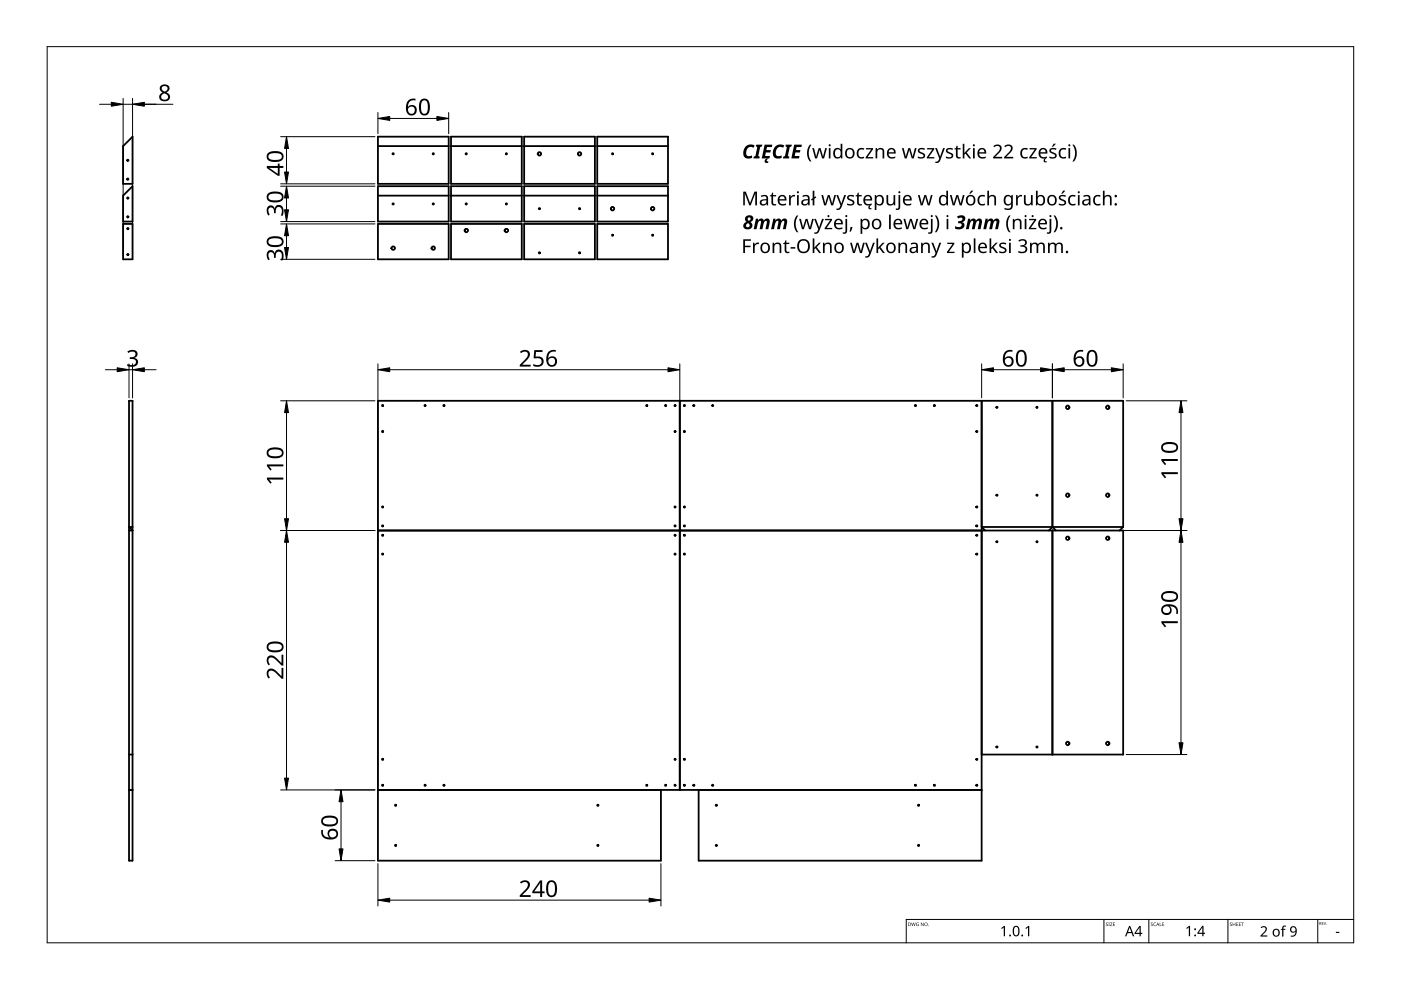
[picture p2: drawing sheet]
<svg xmlns="http://www.w3.org/2000/svg" width="297mm" height="210mm" viewBox="0 0 297 210" stroke-linecap="round" stroke-linejoin="round" font-family="sans-serif">
<g fill="none" stroke="#000" stroke-width=".38">
<path d="M27 37.9h.2v.2h-.2zM27 33.9h.2l-.1 .2zM28.1 39.5v7.5h-2v-5.5zM28.1 29v10h-2v-8zM80.1 39.5h15v7.5h-15zM80.1 29h15v10h-15zM83.3 32.5h.2v.2h-.2zM91.8 32.5h.2v.2h-.2zM95.1 31h-15M95.6 29h15v10h-15zM95.6 39.5h15v7.5h-15zM98.8 32.5h.2v.2h-.2z"/>
<path d="M107.3 32.5h.2v.2h-.2zM110.6 31h-15M111.1 39.5h15v7.5h-15zM111.1 29h15v10h-15zM126.1 31h-15M126.6 39.5h15v7.5h-15zM126.6 29h15v10h-15zM129.8 32.5h.2v.2h-.2zM138.3 32.5h.2v.2h-.2zM141.6 31h-15M26.1 47.5h2v7.5h-2zM27 45.9h.2v.2h-.2z"/>
<path d="M27 41.9h.2l-.1 .2zM27 48.4h.2v.2h-.2zM27 53.9h.2v.2h-.2zM80.1 47.5h15v7.5h-15zM83.3 43.1h.2v.2h-.2zM91.8 43.1h.2v.2h-.2zM95.1 41.5h-15M95.6 47.5h15v7.5h-15zM98.8 43.1h.2v.2h-.2zM107.3 43.1h.2v.2h-.2zM110.6 41.5h-15M111.1 47.5h15v7.5h-15z"/>
<path d="M114.3 53.5h.2v.2h-.2zM114.3 44.1h.2v.2h-.2zM122.8 53.5h.2v.2h-.2zM122.8 44.1h.2v.2h-.2zM126.1 41.5h-15M126.6 47.5h15v7.5h-15zM129.8 49.8h.2v.1l-.2 .1zM138.3 49.8h.2v.1h-.2zM141.6 41.5h-15M27.4 85h.7v97.5h-.7zM81 85.9h.2v.2h-.2zM81 91.4h.2v.2h-.2z"/>
<path d="M90 85.9h.2v.2h-.2zM94 85.9h.2v.2h-.2zM137 85.9h.2v.2h-.2zM141 85.9h.2v.2h-.2zM143 85.9h.2v.2h-.2zM143 91.4h.2v.2h-.2zM144.1 85v82.5M145 91.4h.2v.2h-.2zM145 85.9h.2v.2h-.2zM147 85.9h.2v.2h-.2zM151 85.9h.2v.2h-.2zM194 85.9h.2v.2h-.2z"/>
<path d="M198 85.9h.2v.2h-.2zM207 85.9h.2v.2h-.2zM207 91.4h.2v.2h-.2zM208.1 85v97.5h-60v-15M211.3 86.3h.2v.1h-.2zM219.8 86.3h.2v.1h-.2zM223.1 85v26.7M28.1 111.7h-.7l.7 .8h-.7M80.1 112.5h158v47.5h-30M81 113.4h.2v.2h-.2zM81 117.4h.2v.2h-.2zM81 107.4h.2v.2h-.2z"/>
<path d="M81 111.4h.2l-.1 .2zM143 113.4h.2v.2h-.1zM143 117.4h.2v.2h-.2zM143 107.4h.2v.2h-.2zM143 111.4h.2l-.1 .2zM145 111.4h.2l-.1 .2zM145 107.4h.2v.2h-.2zM145 117.4h.2v.2h-.2zM145 113.4h.2v.2h-.2zM207 107.4h.2v.2h-.2zM207 111.4h.2l-.1 .2zM207 113.4h.2v.2h-.2z"/>
<path d="M207 117.4h.2v.2h-.2zM211.3 114.8h.2v.1h-.2zM211.3 104.9h.2v.2h-.2zM219.8 114.8h.2v.1h-.2zM219.8 104.9h.2v.2h-.2zM223.1 112.5v47.5M223.1 111.7l.8 .8M223.1 111.7l-.7 .8M238.1 111.7l-.7 .8M238.1 111.7v-26.7h-158v97.5h60v-15M238.1 111.7h-30l.8 .8M27.4 160h.7"/>
<path d="M211.3 158.3h.2v.2h-.2zM219.8 158.3h.2l-.1 .2zM28.1 167.5h-.7M80.1 167.5h128M81 166.4h.2v.2h-.2zM81 160.9h.2v.2h-.2zM83.8 170.6h.2v.2h-.2zM83.8 179.1h.2v.2h-.2zM90 166.4h.2v.2h-.1zM94 166.4h.2v.2h-.2zM126.7 170.6h.1v.2h-.1zM126.7 179.1h.1v.2h-.1z"/>
<path d="M137 166.4h.2v.2h-.2zM141 166.4h.2v.2h-.2zM143 166.4h.2v.2h-.1zM143 160.9h.2v.2h-.1zM145 160.9h.2v.2h-.2zM145 166.4h.2v.2h-.2zM147 166.4h.2v.2h-.2zM151 166.4h.2v.2h-.1zM151.8 179.1h.2v.2h-.2zM151.8 170.6h.2v.2h-.2zM194 166.4h.2v.2h-.2zM194.7 179.1h.1v.2h-.1z"/>
<path d="M194.7 170.6h.1v.2h-.1zM198 166.4h.2v.2h-.2zM207 166.4h.2v.2h-.2zM207 160.9h.2v.2h-.2z"/>
<circle cx="114.4" cy="32.6" r=".36"/>
<circle cx="122.9" cy="32.6" r=".36"/>
<circle cx="83.3" cy="52.6" r=".37"/>
<circle cx="91.9" cy="52.6" r=".37"/>
<circle cx="98.9" cy="48.9" r=".36"/>
<circle cx="107.3" cy="48.9" r=".37"/>
<circle cx="129.9" cy="44.2" r=".37"/>
<circle cx="138.4" cy="44.2" r=".37"/>
<circle cx="226.4" cy="86.4" r=".37"/>
<circle cx="234.8" cy="86.4" r=".35"/>
<circle cx="226.4" cy="105" r=".37"/>
<circle cx="226.4" cy="114.1" r=".36"/>
<circle cx="234.8" cy="105" r=".35"/>
<circle cx="234.9" cy="114.1" r=".35"/>
<circle cx="226.4" cy="157.6" r=".36"/>
<circle cx="234.9" cy="157.6" r=".35"/>
</g>
<path d="M10 9.9h277v190h-277z" fill="none" stroke="#000" stroke-width=".21"/>
<path d="M234 194.9v5M243.6 194.9v5M260.3 194.9v5M279.4 194.9v5M287 194.9h-94.9v5" fill="none" stroke="#000" stroke-width=".21"/>
<g fill="#000">
<path d="M193.2 195.6l.2 .6 .2-.6 .3 .6 .2-.6-.2 .7-.2-.6-.3 .6zM194.3 195.7l.5-.1-.4 .1-.1 .3 .3 .3h.1v-.3h-.1h.2v.3l-.5-.1zM195.2 195.6l.5 .6 .1-.6v.7l-.5-.6-.1 .6zM212.3 196.8l.6-.5h.2v2.2h-.3v-1.9l-.4 .4zM217.4 196.8l.6-.5h.2v2.2h-.2v-1.9l-.5 .4zM234.5 195.7l.4-.1-.3 .1 .2 .3a.23 .23 0 0 1 0 .3 .23 .23 0 0 1-.3-.1 .18 .18 0 0 0 .2 .1 .18 .18 0 0 0 0-.3l-.2-.1zM235 195.6h.3v.7h-.3zM235.4 195.6h.4l-.3 .7h.4h-.6l.4-.6zM236 195.6h.4l-.3 .1v.2h.3l-.3 .1v.3h.3h-.4zM244 195.7l.4-.1-.3 .1 .2 .3a.23 .23 0 0 1 0 .3 .23 .23 0 0 1-.3-.1 .18 .18 0 0 0 .2 .1 .18 .18 0 0 0 .1-.3l-.3-.1zM244.6 195.7l.5-.1-.2 .1a.3 .3 0 0 0-.2 .4 .3 .3 0 0 0 .4 .1l-.5 .1zM245.9 195.6l.1 .7h.3h-.4z"/>
<path d="M246.4 195.6h.4l-.3 .1v.2h.3l-.3 .1v.3h.3h-.4zM251.5 196.8l.6-.5h.2v2.2h-.2v-1.9l-.5 .4zM260.8 195.7l.4-.1-.3 .1 .2 .3a.23 .23 0 0 1 0 .3 .23 .23 0 0 1-.4-.1 .18 .18 0 0 0 .3 .1 .18 .18 0 0 0 0-.3l-.2-.1zM261.4 195.6v.3h.4l.1-.3v.7l-.1-.3h-.4v.3zM262.1 195.6h.4l-.3 .1v.2h.3l-.3 .1v.3h.3h-.4zM262.7 195.6h.4l-.3 .1v.2h.3l-.3 .1v.3h.3h-.4zM263.2 195.6h.5l-.2 .1v.6l-.1-.6zM267.3 196.6a.76 .76 0 0 1 1.2 0 .76 .76 0 0 1-.3 1.2l-.6 .5h1.1v.3h-1.4v-.2l.7-.8a.52 .52 0 0 0 .3-.9 .52 .52 0 0 0-.9 .1zM272 196.4l.7-.1-.1 .2h-.3l-.2 .2v.2h.4v.2h-.4v1.5h-.3v-1.5h-.2l.2-.2zM280.3 195.5h.3l-.3 .1v.2h.3h-.3v.2l.3 .1h-.3zM280.6 195.5l.3 .5 .3-.5-.3 .6zM283.2 197.6h.8v.2h-.8z"/>
<path d="M192.5 195.6l.6 .2-.1 .5h-.5zM192.6 195.7v.6l.3-.1 .1-.4z"/>
<path d="M195.9 196a.4 .4 0 0 1 .8 0 .4 .4 0 0 1-.8 0zM196.1 196a.27 .27 0 0 0 .5 0 .27 .27 0 0 0-.5 0z"/>
<path d="M215 196.4a.79 .79 0 0 1 .9 .1 .79 .79 0 0 1 .3 .9 .8 .8 0 0 1-.8 1.1 .8 .8 0 0 1-.7-1.1zM215.2 196.6l-.2 .8a.53 .53 0 0 0 .1 .7 .53 .53 0 0 0 .7 0l.1-.5a.84 .84 0 0 0-.5-1.1z"/>
<path d="M239.4 196.3h.2l.9 2.2h-.3l-.3-.7h-.8l-.3 .7h-.3zM239.5 196.6l-.3 1h.7z"/>
<path d="M241.6 196.3h.3v1.5h.3v.2h-.3v.5h-.3v-.5h-1.1v-.2zM241.6 196.6l-.8 1.2h.8z"/>
<path d="M245.4 195.6l.4 .7-.2-.2h-.3l-.2 .2zM245.5 195.7l-.2 .3h.3z"/>
<path d="M254.9 196.3h.3v1.5h.3v.2h-.3v.5h-.3v-.5h-1v-.2zM254.9 196.6l-.8 1.2h.8z"/>
<path d="M270 197.1a.82 .82 0 0 1 1.3 .1 .82 .82 0 0 1-.3 1.2 .82 .82 0 0 1-1.2-.4zM270.3 197.2a.58 .58 0 0 0-.2 .9 .58 .58 0 0 0 .9 0l.1-.2a.53 .53 0 0 0-.2-.6 .53 .53 0 0 0-.6-.1z"/>
<path d="M273.7 196.6a.77 .77 0 0 1 .9-.1 .77 .77 0 0 1 .3 .8 1.03 1.03 0 0 1-1.2 1.3v-.3l.5 .1 .3-.2 .2-.7a.68 .68 0 0 1-1 .1 .68 .68 0 0 1 0-1zM273.7 197.1a.5 .5 0 0 0 1 0 .5 .5 0 0 0-1 0z"/>
<path d="M279.7 195.5h.2a.17 .17 0 0 1 .2 .1 .17 .17 0 0 1-.1 .2l.2 .3-.4-.2-.1 .2zM279.8 195.6v.2h.2v-.2z"/>
<circle cx="196.9" cy="196.3" r=".07"/>
<circle cx="214.2" cy="198.3" r=".2"/>
<circle cx="216.7" cy="198.3" r=".2"/>
<circle cx="253.4" cy="198.3" r=".2"/>
<circle cx="253.4" cy="197" r=".2"/>
<circle cx="281.3" cy="196.1" r=".06"/>
</g>
<g fill="none" stroke="#000" stroke-width=".21">
<path d="M23.6 22.1h-2.5M26.1 20.9v33.5M26.1 22.1h10.6M28.1 20.9v33.5M59.5 39.5h20M59.5 29h20M59.5 39h20M60.7 31.5v5M80.1 23.9v4.5M82.6 25.1h10M95.1 23.9v4.5M59.5 47h20"/>
<path d="M60.7 50v2.5M60.7 42v2.5M79.5 55h-20M79.5 47.5h-20M22.4 78.4h2.5M27.4 78.4h.7M27.4 77.1v7.3M28.1 77.1v7.3M33.1 78.4h-2.5M80.1 77.1v89.8M141.6 78.4h-59M144.1 77.1v89.8"/>
<path d="M208.1 77.1v7.3M210.6 78.4h10M223.1 77.1v7.3M235.6 78.4h-10M238.1 77.1v7.3M59.5 85h20M60.7 87.5v22.5M250.4 87.5v22.5M251.6 85h-12.8M59.5 112.5h20M60.7 115v50M250.4 115v42.5"/>
<path d="M251.6 112.5h-13.6M251.6 160h-12.8M59.5 167.5h20M72.3 170v10M79.5 182.5h-8.4M80.1 183.1v9M137.6 190.8h-55M140.1 183.1v9"/>
</g>
<g fill="#000" stroke="#000" stroke-width=".21">
<path d="M23.6 21.7l2.5 .4-2.5 .4zM28.1 22.1l2.5-.4v.8zM60.7 29l.5 2.5h-.9zM60.3 36.5h.9l-.5 2.5zM80.1 25.1l2.5-.4v.8zM92.6 24.7l2.5 .4-2.5 .4zM60.7 39.5l.5 2.5h-.9zM60.7 47.5l.5 2.5h-.9zM60.3 44.5h.9l-.5 2.5zM60.3 52.5h.9l-.5 2.5zM24.9 78l2.5 .4-2.5 .4zM28.1 78.4l2.5-.4v.8z"/>
<path d="M80.1 78.4l2.5-.4v.8zM141.6 78l2.5 .4-2.5 .4zM208.1 78.4l2.5-.4v.8zM220.6 78l2.5 .4-2.5 .4zM223.1 78.4l2.5-.4v.8zM235.6 78l2.5 .4-2.5 .4zM60.7 85l.5 2.5h-.9zM250.4 85l.4 2.5h-.8zM60.7 112.5l.5 2.5h-.9zM60.3 110h.9l-.5 2.5zM250.4 112.5l.4 2.5h-.8zM250 110h.8l-.4 2.5z"/>
<path d="M250 157.5h.8l-.4 2.5zM60.3 165h.9l-.5 2.5zM72.3 167.5l.4 2.5h-.8zM71.9 180h.8l-.4 2.5zM80.1 190.8l2.5-.4v.9zM137.6 190.4l2.5 .4-2.5 .5z"/>
</g>
<g fill="#000">
<path d="M158.2 31a1.59 1.59 0 0 1 1.8-.2l-.2 .5a1.05 1.05 0 0 0-1.5 .4 1.05 1.05 0 0 0 .3 1.4l.8-.1v.5a1.25 1.25 0 0 1-1.5-.2 1.25 1.25 0 0 1-.2-1.5zM160.3 30.7h1.3l-.1 .3-.3 .2-.4 1.9 .3 .1-.1 .4h-1.3l.1-.4 .4-.1 .4-1.9-.3-.2zM162.3 33.8l.2-.2h.4l-.3 .5 .3 .1v.3l-.4 .1a.42 .42 0 0 1-.4-.3 .42 .42 0 0 1 .2-.5zM162.1 30.7h1.6l-.1 .5h-1l-.1 .6h.9l-.1 .5h-.9l-.2 .8h1l-.1 .5h-1.6zM164.5 31a1.59 1.59 0 0 1 1.8-.2l-.3 .5a1.05 1.05 0 0 0-1.4 .4 1.05 1.05 0 0 0 .3 1.4l.8-.1v.5a1.25 1.25 0 0 1-1.6-.2 1.25 1.25 0 0 1-.1-1.5zM166.6 30.7h1.3l-.1 .3-.4 .2-.4 1.9 .4 .1-.1 .4h-1.3l.1-.4 .3-.1 .4-1.9-.3-.2zM168.4 30.7h1.6l-.1 .5h-1l-.1 .6h.9l-.1 .5h-.9l-.2 .8h1l-.1 .5h-1.6zM171.7 30.7h.3a3 3 0 0 0 0 3.5 .82 .82 0 0 1-.7-.8l-.2-.9a2.75 2.75 0 0 1 .6-1.8zM172.2 31.4h.4l.4 1.8 .6-1.8h.4l.5 1.8 .5-1.8h.3l-.6 2.2h-.4l-.5-1.8-.6 1.8h-.4zM182 31.6l.5-.2 .7 .1-.1 .3-.1-.1a.8 .8 0 0 0-1 .9 .8 .8 0 0 0 1.2 .6v.3a1.12 1.12 0 0 1-1.4-.3 1.12 1.12 0 0 1 0-1.4zM183.6 31.4h1.5v.3l-1.2 1.6h1.2v.3h-1.6v-.2l1.2-1.7h-1.1zM185.6 31.4h.3l.1 .3a.83 .83 0 0 1 .9-.3 .83 .83 0 0 1 .6 .8v1.4h-.4v-1.4a.59 .59 0 0 0-.7-.5 .59 .59 0 0 0-.4 .8v1.1h-.4z"/>
<path d="M191.2 31.4h.4l.4 1.8 .6-1.8h.4l.5 1.8 .5-1.8h.3l-.6 2.2h-.4l-.5-1.8-.6 1.8h-.4zM194.7 31.6a1.29 1.29 0 0 1 1.4-.1l-.1 .3-.5-.1a.35 .35 0 0 0-.5 .1 .35 .35 0 0 0 .3 .5h.2a.66 .66 0 0 1 .6 .8 .66 .66 0 0 1-.8 .5l-.7-.1v-.3l.7 .1 .5-.1-.1-.4-.6-.3a.58 .58 0 0 1-.4-.9zM196.6 31.4h1.5v.3l-1.2 1.6h1.2v.3h-1.6v-.2l1.2-1.7h-1.1zM198.3 31.4h.3l.7 1.8 .7-1.8h.3l-.9 2.5a.83 .83 0 0 1-1.1 .6v-.2l.5-.1 .3-.6zM200.7 31.6a1.29 1.29 0 0 1 1.4-.1l-.2 .3-.4-.1a.35 .35 0 0 0-.6 .1 .35 .35 0 0 0 .4 .5h.2a.66 .66 0 0 1 .6 .8 .66 .66 0 0 1-.9 .5l-.6-.1v-.3l.6 .1 .5-.1v-.4l-.6-.3a.58 .58 0 0 1-.4-.9zM202.8 30.9h.2v.5h.7v.3h-.7v1.2l.2 .4h.5v.3a.67 .67 0 0 1-1-.6v-1.3h-.3v-.2l.3-.1zM204.1 30.5h.4v2l.9-1.1h.4l-.8 .9 .9 1.3h-.4l-.8-1-.2 .2v.8h-.4zM210.6 31a.97 .97 0 0 1 1.1-.4 .97 .97 0 0 1 .7 1l-.3 .5-1.1 1.2h1.5v.3h-1.9v-.3l1.1-1.2a.67 .67 0 0 0 .1-1.1 .67 .67 0 0 0-1 .2zM212.9 31a.97 .97 0 0 1 1.1-.4 .97 .97 0 0 1 .7 1l-.3 .5-1.1 1.2h1.5v.3h-1.9v-.3l1.1-1.2a.67 .67 0 0 0 .2-1.1 .67 .67 0 0 0-1.1 .2zM216.6 31.7l.5-.3 .8 .1-.1 .3-.1-.1a.79 .79 0 0 0-1 .9 .79 .79 0 0 0 1.2 .6v.3l-.6 .1a1.17 1.17 0 0 1-1-.7 1.17 1.17 0 0 1 .3-1.2zM218.3 31.4h1.5v.3l-1.2 1.6h1.2v.3h-1.6v-.2l1.2-1.7h-1.1zM221.4 33.7l.4-.2a.34 .34 0 0 0-.3 .3 .34 .34 0 0 0 .2 .4h.2v.2h-.4a.42 .42 0 0 1-.1-.7z"/>
<path d="M223.4 30.5h.4l-.6 .6h-.2zM222.6 31.6a1.29 1.29 0 0 1 1.4-.1l-.1 .3-.5-.1a.35 .35 0 0 0-.6 .1 .35 .35 0 0 0 .4 .5h.2a.66 .66 0 0 1 .6 .8 .66 .66 0 0 1-.8 .5l-.7-.1v-.3l.7 .1 .5-.1-.1-.4-.6-.3a.58 .58 0 0 1-.4-.9zM224.7 31.7l.5-.3 .9 .1-.2 .3-.1-.1a.8 .8 0 0 0-1 .9 .8 .8 0 0 0 1.2 .6v.3l-.5 .1a1.17 1.17 0 0 1-1-.7 1.17 1.17 0 0 1 .2-1.2zM227.4 30.7a.83 .83 0 0 1 .7 .8l.2 1a2.67 2.67 0 0 1-.6 1.7h-.3a3 3 0 0 0 0-3.5zM56.8 43.8a.85 .85 0 0 1 .9-.2 .85 .85 0 0 1 .6 .7 .93 .93 0 0 1 1-.9 .93 .93 0 0 1 .8 1.1l-.2 1.2h-.4a1.24 1.24 0 0 0-.3-1.8 .71 .71 0 0 0-.7 1v.3h-.4a.81 .81 0 0 0-.1-.9 .81 .81 0 0 0-.8-.3 1.02 1.02 0 0 0 0 1.5l-.3 .2a1.65 1.65 0 0 1-.1-1.9zM56.8 53.3a.85 .85 0 0 1 .9-.3 .85 .85 0 0 1 .6 .7 .93 .93 0 0 1 1-.8 .93 .93 0 0 1 .8 1l-.2 1.3h-.4a1.24 1.24 0 0 0-.3-1.8 .71 .71 0 0 0-.7 .9v.4h-.4a.81 .81 0 0 0-.1-.9 .81 .81 0 0 0-.8-.3 1.02 1.02 0 0 0 0 1.5l-.3 .2a1.65 1.65 0 0 1-.1-1.9zM157.6 50.7h1.6v.4h-1.3v1h1.2v.3h-1.2v1.2h-.3zM157.6 40.6h.5l.9 2.4 1-2.4h.5v2.9h-.4l.1-2.5-1 2.5h-.3l-1-2.5v2.5h-.3zM159.7 51.5h.2l.1 .4 .4-.4 .5-.1v.4h-.5l-.3 .3-.1 1.5h-.3zM160.3 46.4h.4v.4a.66 .66 0 0 1 .6-.5 .66 .66 0 0 1 .6 .5 .67 .67 0 0 1 1-.4 .67 .67 0 0 1 .3 .9l-.3 1.3h-.6l.3-1.3a.32 .32 0 0 0-.2-.5 .32 .32 0 0 0-.4 .4l-.4 1.4h-.6l.3-1.3a.32 .32 0 0 0-.2-.5 .32 .32 0 0 0-.3 .4l-.4 1.4h-.6zM163.7 40.9h.2v.5h.6v.2h-.6v1.3l.2 .4 .5-.1v.3a.67 .67 0 0 1-1-.6v-1.3h-.4v-.1l.4-.2zM164 46.4h.4v.4a.66 .66 0 0 1 .6-.5 .66 .66 0 0 1 .6 .5 .67 .67 0 0 1 1-.4 .67 .67 0 0 1 .3 .9l-.3 1.3h-.6l.3-1.3a.32 .32 0 0 0-.2-.5 .32 .32 0 0 0-.4 .4l-.4 1.4h-.6l.3-1.3a.32 .32 0 0 0-.2-.5 .32 .32 0 0 0-.4 .4l-.3 1.4h-.6z"/>
<path d="M163.8 51.5h.3v.3a.83 .83 0 0 1 1-.3 .83 .83 0 0 1 .6 .7v1.4h-.4v-1.3a.59 .59 0 0 0-.7-.6 .59 .59 0 0 0-.4 .8v1.1h-.4zM166.5 51h.2v.5h.7v.2h-.7v1.3l.2 .4h.5v.2a.67 .67 0 0 1-1-.6v-1.3h-.4v-.1l.4-.2zM167.6 52.4h1v.3h-1zM167.3 41.4h.3l.1 .4 .3-.4 .6-.1-.1 .4h-.4l-.4 .3v1.5h-.4zM168.9 45.7h.4a3 3 0 0 0 0 3.5 .82 .82 0 0 1-.8-.7l-.2-1a2.75 2.75 0 0 1 .6-1.8zM169.4 46.4h.4l.5 1.8 .5-1.8h.4l.5 1.8 .5-1.8h.4l-.7 2.2h-.4l-.5-1.8-.6 1.8h-.4zM172.6 46.4h.4l.6 1.9 .7-1.9h.4l-1 2.5a.84 .84 0 0 1-1.1 .6v-.2l.6-.1 .3-.6zM172.3 50.5h.4l-.1 2 1-1h.4l-.8 .9 .9 1.2h-.4l-.8-1-.2 .2v.8h-.4zM172.3 40.4h.4v1.4l.2-.2 .2 .3-.4 .2v1.4h-.4v-1.1l-.2 .1-.2-.2 .4-.3zM174.5 51.5h.3v.3a.83 .83 0 0 1 .9-.3 .83 .83 0 0 1 .6 .7v1.4h-.3v-1.3a.59 .59 0 0 0-.7-.6 .59 .59 0 0 0-.5 .8v1.1h-.3zM174.1 41.4h.4l.5 1.8 .5-1.8h.4l.5 1.8 .5-1.8h.4l-.6 2.1h-.5l-.5-1.8-.6 1.8h-.4zM174.9 46.4h1.5v.3l-1.1 1.6h1.1v.3h-1.6v-.2l1.2-1.7h-1.1z"/>
<path d="M177.3 41.4h.4l.7 1.8 .6-1.8h.4l-1 2.4a.83 .83 0 0 1-1 .7v-.3l.5-.1 .3-.5zM179.3 46.4h.3v2.5a.62 .62 0 0 1-.9 .6v-.3l.4 .1 .1-.3zM180.3 48.1l.4 .1-.3 .9h-.3zM179.7 41.6a1.29 1.29 0 0 1 1.4-.1l-.1 .2-.5-.1a.35 .35 0 0 0-.5 .2 .35 .35 0 0 0 .3 .4l.7 .4 .2 .3a1 1 0 0 1-1.6 .5v-.3l.7 .2 .5-.2-.1-.3-.6-.3a.58 .58 0 0 1-.4-.9zM180.2 51.5h.4l.5 1.8 .5-1.8h.4l.5 1.8 .5-1.8h.4l-.7 2.1h-.4l-.5-1.8-.6 1.8h-.4zM181.9 40.9h.2v.5h.6v.2h-.6v1.3l.2 .4 .4-.1v.3a.67 .67 0 0 1-1-.6v-1.3h-.3v-.1l.3-.2zM183.4 51.5h.4l.6 1.8 .7-1.8h.4l-1 2.5a.83 .83 0 0 1-1.1 .6v-.3l.6-.1 .3-.5zM184.3 43.6l.4-.1-.3 .5 .4 .1v.2l-.5 .1a.42 .42 0 0 1 0-.8zM185.8 50.5h.4v2l.9-1h.5l-.9 .9 .9 1.2h-.4l-.8-1-.2 .2v.8h-.4zM188 41.4h.3v1.4a.59 .59 0 0 0 .7 .5 .59 .59 0 0 0 .4-.8v-1.1h.4v2.1h-.3v-.2a.84 .84 0 0 1-1 .2 .84 .84 0 0 1-.5-.7zM190.5 41.4h.4v2.5a.62 .62 0 0 1-1 .6v-.3h.4l.2-.2zM190.5 51.5h.3v.3a.83 .83 0 0 1 .9-.3 .83 .83 0 0 1 .6 .7v1.4h-.3v-1.3a.59 .59 0 0 0-.7-.6 .59 .59 0 0 0-.5 .8v1.1h-.3z"/>
<path d="M191.6 46.4h.3l.5 1.8 .5-1.8h.4l.5 1.8 .5-1.8h.4l-.6 2.2h-.5l-.5-1.8-.5 1.8h-.4zM194.6 41.4h.4l.4 1.8 .6-1.8h.4l.5 1.8 .5-1.8h.3l-.6 2.1h-.4l-.5-1.8-.6 1.8h-.4zM195.3 51.5h.3v.3a.83 .83 0 0 1 1-.3 .83 .83 0 0 1 .5 .7v1.4h-.3v-1.3a.59 .59 0 0 0-.7-.6 .59 .59 0 0 0-.4 .8v1.1h-.4zM197.4 46.4h.3v2.5a.57 .57 0 0 1-.6 .7l-.3-.1v-.3l.4 .1 .2-.3zM197.5 51.5h.4l.6 1.8 .7-1.8h.4l-1 2.5a.84 .84 0 0 1-1.1 .6v-.3l.5-.1 .4-.5zM198.2 45.7a.83 .83 0 0 1 .8 .8l.1 1a2.67 2.67 0 0 1-.6 1.7h-.3a3 3 0 0 0 0-3.5zM200.8 51.5h1.5v.2l-1.1 1.7h1.2v.2h-1.6v-.2l1.1-1.7h-1.1zM201.4 41.4h.4l.4 1.8 .6-1.8h.4l.5 1.8 .4-1.8h.4l-.6 2.1h-.4l-.5-1.8-.6 1.8h-.4zM202.9 45.9l.2-.1a.87 .87 0 0 1 1.1-.2 .87 .87 0 0 1 .4 1l-.2 .3-.4 .2a.81 .81 0 0 1 .4 1 .81 .81 0 0 1-.9 .5l-1-.1v-.6a.79 .79 0 0 0 .8 .3 .79 .79 0 0 0 .6-.6l-.2-.2-.6-.1 .1-.4a.54 .54 0 0 0 .6-.1 .54 .54 0 0 0 .2-.6h-.4l-.4 .1zM205.9 40.4l.4 .1-.6 .6h-.2zM205.3 46.4h.4v.4a.66 .66 0 0 1 .6-.5 .66 .66 0 0 1 .6 .5 .67 .67 0 0 1 1-.4 .67 .67 0 0 1 .3 .9l-.3 1.3h-.6l.3-1.3a.32 .32 0 0 0-.2-.5 .32 .32 0 0 0-.4 .4l-.4 1.4h-.6l.3-1.3a.32 .32 0 0 0-.2-.5 .32 .32 0 0 0-.3 .4l-.4 1.4h-.6zM207.5 41.6l.5-.3 .9 .1-.2 .3h-.1a.79 .79 0 0 0-1 .9 .79 .79 0 0 0 1.2 .5v.4a1.12 1.12 0 0 1-1.4-.3 1.12 1.12 0 0 1 0-1.4z"/>
<path d="M209 46.4h.4v.4a.66 .66 0 0 1 .6-.5 .66 .66 0 0 1 .6 .5 .67 .67 0 0 1 .9-.4 .67 .67 0 0 1 .4 .9l-.3 1.3h-.6l.3-1.3a.32 .32 0 0 0-.2-.5 .32 .32 0 0 0-.4 .4l-.4 1.4h-.6l.3-1.3a.32 .32 0 0 0-.2-.5 .32 .32 0 0 0-.4 .4l-.3 1.4h-.6zM209.8 50.5h.4l-.1 2 1-1h.4l-.8 .9 .9 1.2h-.4l-.8-1-.2 .2v.8h-.4zM209.3 40.4h.4v1.3a.84 .84 0 0 1 .9-.3 .84 .84 0 0 1 .6 .7v1.4h-.4v-1.4a.59 .59 0 0 0-.7-.5 .59 .59 0 0 0-.4 .8v1.1h-.4zM213.9 45.7h.4a3 3 0 0 0 0 3.5 .82 .82 0 0 1-.8-.7l-.2-1a2.76 2.76 0 0 1 .6-1.8zM212 51.7a1.29 1.29 0 0 1 1.4-.1l-.2 .3-.4-.2a.35 .35 0 0 0-.6 .2 .35 .35 0 0 0 .4 .4l.2 .1a.66 .66 0 0 1 .6 .8 .66 .66 0 0 1-.9 .5l-.7-.1v-.4l.7 .2 .5-.2v-.3l-.6-.3a.58 .58 0 0 1-.4-.9zM214.7 46.4h.3l.1 .3a.83 .83 0 0 1 .9-.3 .83 .83 0 0 1 .6 .8v1.4h-.4v-1.4a.59 .59 0 0 0-.7-.5 .59 .59 0 0 0-.4 .8v1.1h-.4zM215.4 41.4h.3l.1 .4 .4-.4 .5-.1v.4h-.5l-.3 .3-.1 1.5h-.4zM217.1 41.4h.4v1.4a.59 .59 0 0 0 .7 .5 .59 .59 0 0 0 .4-.8v-1.1h.3v2.1h-.2l-.1-.2a.84 .84 0 0 1-.9 .2 .84 .84 0 0 1-.6-.7zM215.9 51a1.01 1.01 0 0 1 1.1-.3 1.01 1.01 0 0 1 .7 .9l-.2 .4-.4 .1a.82 .82 0 0 1 .7 1 .82 .82 0 0 1-1.1 .6l-.8-.2v-.3a.92 .92 0 0 0 1.5-.4 .75 .75 0 0 0-1.1-.5v-.3a.63 .63 0 0 0 .8-.1 .63 .63 0 0 0 .1-.8l-.6-.1-.5 .2zM218.2 46.4h1.5v.3l-1.2 1.6h1.2v.3h-1.6v-.2l1.2-1.7h-1.1zM218.4 51.5h.3v.3a.83 .83 0 0 1 1.4 0 .78 .78 0 0 1 .9-.3 .78 .78 0 0 1 .5 .7v1.4h-.3v-1.4a.54 .54 0 0 0-.7-.5 .54 .54 0 0 0-.4 .7v1.2h-.3v-1.4a.55 .55 0 0 0-.7-.5 .55 .55 0 0 0-.4 .8v1.1h-.3zM222.5 46.4h.4v2.5a.62 .62 0 0 1-.9 .6v-.3l.4 .1 .1-.3z"/>
<path d="M223.4 45.7a.83 .83 0 0 1 .7 .8l.2 1a2.67 2.67 0 0 1-.6 1.7h-.3a3 3 0 0 0 0-3.5zM222.2 51.5h.3v.3a.83 .83 0 0 1 1.4 0 .78 .78 0 0 1 .9-.3 .78 .78 0 0 1 .5 .7v1.4h-.3v-1.4a.54 .54 0 0 0-.6-.5 .54 .54 0 0 0-.4 .7v1.2h-.4v-1.4a.55 .55 0 0 0-.7-.5 .55 .55 0 0 0-.3 .8v1.1h-.4zM225.4 40.4l.4 .1-.6 .6h-.2zM224.6 41.6a1.29 1.29 0 0 1 1.4-.1l-.1 .2-.5-.1a.35 .35 0 0 0-.6 .2 .35 .35 0 0 0 .4 .4l.7 .4 .1 .3a1 1 0 0 1-1.5 .5v-.3l.7 .2 .5-.2-.1-.3-.6-.3a.58 .58 0 0 1-.4-.9zM226.7 41.6l.5-.3 .9 .1-.2 .3h-.1a.79 .79 0 0 0-1 .9 .79 .79 0 0 0 1.2 .5v.4a1.12 1.12 0 0 1-1.4-.3 1.12 1.12 0 0 1 0-1.4zM232 41.6l.5-.3 .9 .1-.2 .3h-.1a.79 .79 0 0 0-1 .9 .79 .79 0 0 0 1.2 .5v.4a1.12 1.12 0 0 1-1.4-.3 1.12 1.12 0 0 1 0-1.4zM233.8 40.4h.4v1.3a.84 .84 0 0 1 .9-.3 .84 .84 0 0 1 .6 .7v1.4h-.4v-1.4a.59 .59 0 0 0-.7-.5 .59 .59 0 0 0-.4 .8v1.1h-.4zM27 74.5a1.25 1.25 0 0 1 1.2-.4 1.25 1.25 0 0 1 1 .9 .85 .85 0 0 1-.8 .9 .93 .93 0 0 1 .9 1 .93 .93 0 0 1-1.1 .9l-1.2-.2v-.4a1.24 1.24 0 0 0 1.8-.3 .71 .71 0 0 0-1-.8h-.3v-.4a.81 .81 0 0 0 .9 0 .81 .81 0 0 0 .3-.8 1.02 1.02 0 0 0-1.5-.1zM110.2 74.6a1.16 1.16 0 0 1 1.4-.4 1.16 1.16 0 0 1 .7 1.1l-.3 .7-1.3 1.3h1.8v.4h-2.3v-.3l1.1-1.2a.98 .98 0 0 0 .3-1.6h-.5l-.6 .3zM113.3 74.2h1.7v.4h-1.4v1a1.17 1.17 0 0 1 1.7 1 1.17 1.17 0 0 1-1.6 1.2l-.6-.2v-.4a1.03 1.03 0 0 0 1.7-.6 .93 .93 0 0 0-1.4-.6l-.3-.1zM56.6 98.5h3.5v.4h-3.1l.6 .6-.3 .3-.7-1zM246.2 97.3h3.5v.4h-3l.6 .7-.3 .2-.8-.9z"/>
<path d="M56.6 101.3h3.5v.4h-3.1l.6 .6-.3 .3-.7-1zM246.2 100.1h3.5v.4h-3l.6 .7-.3 .2-.8-.9zM56.8 139.2a1.5 1.5 0 0 1 2.1 .6l.8 .8v-1.8h.4v2.3h-.4l-1.1-1.1a.98 .98 0 0 0-1.7-.2v.4l.3 .6-.3 .3a1.47 1.47 0 0 1-.1-1.9zM246.2 131.7h3.5v.4h-3l.6 .7-.3 .2-.8-.9zM56.8 142a1.5 1.5 0 0 1 2.1 .6l.8 .8v-1.8h.4v2.3h-.4l-1.1-1.1a.98 .98 0 0 0-1.7-.3v.5l.3 .6-.3 .3a1.47 1.47 0 0 1-.1-1.9zM110.2 187.1a1.16 1.16 0 0 1 1.4-.5 1.16 1.16 0 0 1 .7 1.2l-.3 .6-1.3 1.4h1.8v.4h-2.3v-.4l1.1-1.1a.98 .98 0 0 0 .3-1.7h-.5l-.6 .3z"/>
<path d="M34 18.2a1.03 1.03 0 0 1 1.3-.3 1.03 1.03 0 0 1 .6 1.2l-.6 .5a1 1 0 0 1 .7 1.3 1 1 0 0 1-1.3 .6 .94 .94 0 0 1-.9-.9 .94 .94 0 0 1 .7-1l-.2-.1a.88 .88 0 0 1-.3-1.3zM34.2 20.6a.7 .7 0 0 0 1.4 0 .7 .7 0 0 0-1.4 0zM34.3 18.8a.6 .6 0 0 0 1.2 0 .6 .6 0 0 0-1.2 0z"/>
<path d="M56.8 32.5l.6-.4 .9-.1a1.36 1.36 0 0 1 1.8 1.3 1.57 1.57 0 0 1-2 1 1.19 1.19 0 0 1-1.3-.4 1.19 1.19 0 0 1 0-1.4zM57.1 32.7a.75 .75 0 0 0 0 1 .75 .75 0 0 0 .9 .2h1a.69 .69 0 0 0 .8-.7 .69 .69 0 0 0-.8-.7h-1.3z"/>
<path d="M56.6 35.2h2.3v-.5h.4v.5h.8v.4h-.8v1.7h-.4l-2.3-1.7zM57 35.6l1.9 1.3v-1.3z"/>
<path d="M86.6 21.3l.5-.3 .6-.1 .4 .1v.3a1.18 1.18 0 0 0-1.6 1.4 1.08 1.08 0 0 1 1.6-.1 1.08 1.08 0 0 1 0 1.6 1.22 1.22 0 0 1-1.5 .1 1.22 1.22 0 0 1-.5-1.3l.1-.9zM86.5 23.4a.76 .76 0 0 0 1.5 0 .76 .76 0 0 0-1.5 0z"/>
<path d="M89.3 21.2a1.16 1.16 0 0 1 1.3-.1 1.16 1.16 0 0 1 .5 1.2 1.69 1.69 0 0 1-1 2.2 1.27 1.27 0 0 1-1.3-1.6l.1-1zM89.5 21.5a2.56 2.56 0 0 0 .2 2.5 .78 .78 0 0 0 .8-.1 .78 .78 0 0 0 .2-.9 1.35 1.35 0 0 0-.7-1.7z"/>
<path d="M177 31.5l.7-.1 .6 .3-.1-1.2h.4v3.1h-.3l-.1-.3-.6 .3a1.2 1.2 0 0 1-1-.9 1.2 1.2 0 0 1 .4-1.2zM177.3 31.8a.85 .85 0 0 0-.3 1 .85 .85 0 0 0 .9 .5 1.01 1.01 0 0 0-.1-1.6z"/>
<path d="M179.4 31.7a1.07 1.07 0 0 1 1.5 .1 1.07 1.07 0 0 1 0 1.5 1.07 1.07 0 0 1-1.5-.1 1.44 1.44 0 0 1 0-1.5zM179.8 31.8a.83 .83 0 0 0-.2 1 .83 .83 0 0 0 1 .4 .85 .85 0 0 0 .2-1 .85 .85 0 0 0-.9-.5z"/>
<path d="M188.3 31.7a.94 .94 0 0 1 1.2-.2 .94 .94 0 0 1 .4 1.1h-1.5a.83 .83 0 0 0 .5 .7 .83 .83 0 0 0 .9-.1v.3a1.19 1.19 0 0 1-1.6-.2 1.19 1.19 0 0 1 .1-1.6zM188.6 31.8l-.2 .5h1.1a.54 .54 0 0 0-.3-.6 .54 .54 0 0 0-.6 .1z"/>
<path d="M207.5 31.7a.94 .94 0 0 1 1.2-.2 .94 .94 0 0 1 .4 1.1h-1.5a.83 .83 0 0 0 .5 .7 .83 .83 0 0 0 .9-.1v.3a1.19 1.19 0 0 1-1.6-.2 1.19 1.19 0 0 1 .1-1.6zM207.8 31.8l-.2 .5h1.1a.53 .53 0 0 0-.5-.6z"/>
<path d="M220.5 31.7a.94 .94 0 0 1 1.1-.2 .94 .94 0 0 1 .5 1.1h-1.5a.83 .83 0 0 0 .5 .7 .83 .83 0 0 0 .9-.1v.3l-.7 .1a1.17 1.17 0 0 1-1.1-.7 1.17 1.17 0 0 1 .3-1.2zM220.8 31.8l-.2 .5h1.1a.53 .53 0 0 0-.5-.6z"/>
<path d="M56.8 41.1l.6-.4 .9-.1a1.36 1.36 0 0 1 1.8 1.3 1.57 1.57 0 0 1-2 1 1.2 1.2 0 0 1-1.3-.4 1.2 1.2 0 0 1-.1-1.3zM57.1 41.3a.75 .75 0 0 0 0 .9 .75 .75 0 0 0 .9 .3l1-.1a.69 .69 0 0 0 .8-.6 .69 .69 0 0 0-.8-.7h-1.3z"/>
<path d="M56.8 50.5l.6-.3 .9-.1a1.36 1.36 0 0 1 1.8 1.3 1.57 1.57 0 0 1-2 1 1.19 1.19 0 0 1-1.3-.4 1.19 1.19 0 0 1 0-1.5zM57.1 50.8a.75 .75 0 0 0 0 .9 .75 .75 0 0 0 .9 .3l1-.1a.69 .69 0 0 0 .8-.7 .69 .69 0 0 0-.8-.6h-1.3z"/>
<path d="M158.2 45.9a.81 .81 0 0 1 1.2-.2 .81 .81 0 0 1 .1 1.2l-.4 .2a.9 .9 0 0 1 .3 1.2 .9 .9 0 0 1-1.3 .3 .8 .8 0 0 1-.5-.8 .8 .8 0 0 1 .7-.7 .75 .75 0 0 1-.1-1.2zM158.1 47.7a.45 .45 0 0 0 .9 0 .45 .45 0 0 0-.9 0zM158.6 46.2a.32 .32 0 0 0 .1 .5 .32 .32 0 0 0 .5-.2 .32 .32 0 0 0-.4-.4z"/>
<path d="M161.3 41.5a.9 .9 0 0 1 1-.2 .9 .9 0 0 1 .5 .8v1.4h-.2l-.1-.3a.74 .74 0 0 1-1 .4 .74 .74 0 0 1-.3-1 .74 .74 0 0 1 .9-.4h.4a.51 .51 0 0 0-.2-.5 .51 .51 0 0 0-.6 0l-.3 .1zM161.5 42.7v.4l.3 .2a.63 .63 0 0 0 .7-.8z"/>
<path d="M161.5 51.7a1.07 1.07 0 0 1 1.5 .1 1.07 1.07 0 0 1-.1 1.5 1.07 1.07 0 0 1-1.5 0 1.44 1.44 0 0 1 .1-1.6zM161.8 51.8a.83 .83 0 0 0-.2 1.1 .83 .83 0 0 0 1 .4 .85 .85 0 0 0 .3-1 .85 .85 0 0 0-1-.5z"/>
<path d="M165.1 41.6a.94 .94 0 0 1 1.2-.2 .94 .94 0 0 1 .4 1.1h-1.5a.83 .83 0 0 0 .5 .8 .83 .83 0 0 0 .9-.2v.3a1.19 1.19 0 0 1-1.5-.2 1.19 1.19 0 0 1 0-1.6zM165.4 41.8l-.1 .4h1.1a.54 .54 0 0 0-.3-.5 .54 .54 0 0 0-.7 .1z"/>
<path d="M170.1 41.5a.9 .9 0 0 1 1-.2 .9 .9 0 0 1 .6 .8v1.4h-.3l-.1-.3a.74 .74 0 0 1-1 .4 .74 .74 0 0 1-.3-1 .74 .74 0 0 1 .9-.4h.4a.51 .51 0 0 0-.2-.5 .51 .51 0 0 0-.6 0l-.3 .1zM170.3 42.7v.4l.4 .2a.63 .63 0 0 0 .6-.8z"/>
<path d="M169.4 51.1a1.44 1.44 0 0 1 1.8-.1 1.44 1.44 0 0 1 .4 1.8 1.39 1.39 0 0 1-1.8 .8 1.39 1.39 0 0 1-.7-1.9zM169.7 51.2a1.27 1.27 0 0 0 .6 2.2 1.23 1.23 0 0 0 1-1 1.23 1.23 0 0 0-.5-1.3l-.7-.1z"/>
<path d="M177.1 46.7a.94 .94 0 0 1 1.2-.2 .94 .94 0 0 1 .4 1.1h-1.5a.83 .83 0 0 0 .5 .7 .83 .83 0 0 0 .9-.1v.3l-.7 .1a1.17 1.17 0 0 1-1-.7 1.17 1.17 0 0 1 .2-1.2zM177.4 46.8l-.2 .5h1.1a.53 .53 0 0 0-.5-.6z"/>
<path d="M177.2 51.7a1.07 1.07 0 0 1 1.5 .1 1.07 1.07 0 0 1-.1 1.5 1.07 1.07 0 0 1-1.5 0 1.44 1.44 0 0 1 .1-1.6zM177.5 51.8a.83 .83 0 0 0-.2 1.1 .83 .83 0 0 0 1 .4 .85 .85 0 0 0 .2-1 .85 .85 0 0 0-.9-.5z"/>
<path d="M182.5 46.4h.3v.3a.95 .95 0 0 1 1.3-.2 .95 .95 0 0 1 .3 1.3 .9 .9 0 0 1-.6 .8 .9 .9 0 0 1-1-.3v1.3h-.3zM183 46.9l-.2 .3a.7 .7 0 0 0 .1 .9 .7 .7 0 0 0 .9 .1 .95 .95 0 0 0-.4-1.5z"/>
<path d="M183.3 41.6a.94 .94 0 0 1 1.2-.2 .94 .94 0 0 1 .4 1.1h-1.5a.83 .83 0 0 0 .5 .8 .83 .83 0 0 0 .9-.2v.3l-.7 .2a1.17 1.17 0 0 1-1-.7 1.17 1.17 0 0 1 .2-1.3zM183.6 41.8l-.2 .4h1.1a.53 .53 0 0 0-.5-.6z"/>
<path d="M185.5 41.4h.3v.3a.95 .95 0 0 1 1.3-.2 .95 .95 0 0 1 .3 1.2l-.1 .4-.4 .4-.6 .1-.5-.3v1.2h-.3zM186 41.8l-.2 .4a.7 .7 0 0 0 .1 .9 .7 .7 0 0 0 .9 .1 .85 .85 0 0 0 .2-1 .85 .85 0 0 0-.8-.5z"/>
<path d="M185.1 46.7a1.02 1.02 0 0 1 1.2-.2 1.02 1.02 0 0 1 .6 1 1.06 1.06 0 0 1-1.3 1.1 1.06 1.06 0 0 1-.7-1.6zM185.5 46.8l-.3 .7a.69 .69 0 0 0 .8 .8 .69 .69 0 0 0 .5-1 .64 .64 0 0 0-.4-.6 .64 .64 0 0 0-.6 .1z"/>
<path d="M188.2 51.7a1.07 1.07 0 0 1 1.5 .1 1.07 1.07 0 0 1-.1 1.5 1.07 1.07 0 0 1-1.5 0 1.44 1.44 0 0 1 .1-1.6zM188.5 51.8a.83 .83 0 0 0-.2 1.1 .83 .83 0 0 0 1 .4 .85 .85 0 0 0 .2-1 .85 .85 0 0 0-.9-.5z"/>
<path d="M189.7 46.7a.94 .94 0 0 1 1.2-.2 .94 .94 0 0 1 .4 1.1h-1.5a.83 .83 0 0 0 .5 .7 .83 .83 0 0 0 .9-.1v.3a1.19 1.19 0 0 1-1.6-.2 1.19 1.19 0 0 1 .1-1.6zM190 46.8l-.2 .5h1.1a.53 .53 0 0 0-.5-.6z"/>
<path d="M191.7 41.6a.94 .94 0 0 1 1.2-.2 .94 .94 0 0 1 .4 1.1h-1.5a.83 .83 0 0 0 .5 .8 .83 .83 0 0 0 .9-.2v.3a1.19 1.19 0 0 1-1.6-.2 1.19 1.19 0 0 1 .1-1.6zM192 41.8l-.2 .4h1.1a.54 .54 0 0 0-.3-.5 .54 .54 0 0 0-.6 .1z"/>
<path d="M193.1 51.6a.9 .9 0 0 1 .9-.2 .9 .9 0 0 1 .6 .8v1.4h-.2l-.1-.3a.74 .74 0 0 1-1 .4 .74 .74 0 0 1-.4-1 .74 .74 0 0 1 1-.4h.4a.51 .51 0 0 0-.2-.5 .51 .51 0 0 0-.6 0l-.3 .1zM193.3 52.8a.48 .48 0 0 0 .3 .7 .48 .48 0 0 0 .6-.5l.1-.4z"/>
<path d="M195.2 46.7a.94 .94 0 0 1 1.2-.2 .94 .94 0 0 1 .4 1.1h-1.5a.83 .83 0 0 0 .5 .7 .83 .83 0 0 0 .9-.1v.3a1.19 1.19 0 0 1-1.6-.2 1.19 1.19 0 0 1 .1-1.6zM195.5 46.8l-.2 .5h1.1a.54 .54 0 0 0-.3-.6 .54 .54 0 0 0-.6 .1z"/>
<path d="M199.4 41.5l.7-.2 .6 .3-.1-1.2h.4v3.1h-.3l-.1-.2a.95 .95 0 0 1-1.2 .1 .95 .95 0 0 1-.3-1.2zM199.7 41.7a.96 .96 0 0 0 .3 1.6 .87 .87 0 0 0 .6-.9 .87 .87 0 0 0-.6-.8z"/>
<path d="M203.9 51.5h.3l.1 .3a.95 .95 0 0 1 1.2-.2 .95 .95 0 0 1 .4 1.2 .9 .9 0 0 1-.6 .8 .9 .9 0 0 1-1-.2v1.2h-.4zM204.4 51.9l-.1 .4a.7 .7 0 0 0 .1 .9 .7 .7 0 0 0 .9 .1 .87 .87 0 0 0 .2-1 .87 .87 0 0 0-.7-.6z"/>
<path d="M205.1 41.6a1.02 1.02 0 0 1 1.1-.2 1.02 1.02 0 0 1 .6 1 1.06 1.06 0 0 1-1.3 1.1 1.06 1.06 0 0 1-.7-1.5zM205.4 41.7l-.2 .7a.69 .69 0 0 0 .7 .9 .69 .69 0 0 0 .5-1 .64 .64 0 0 0-.3-.6 .64 .64 0 0 0-.7 0z"/>
<path d="M207.6 51.7a.94 .94 0 0 1 1.2-.2 .94 .94 0 0 1 .5 1.1h-1.5a.83 .83 0 0 0 .5 .8 .83 .83 0 0 0 .9-.2v.3a1.19 1.19 0 0 1-1.6-.2 1.19 1.19 0 0 1 0-1.6zM207.9 51.9l-.1 .4h1.1a.54 .54 0 0 0-.3-.5 .54 .54 0 0 0-.7 .1z"/>
<path d="M213.2 41.5l.6-.2 .6 .3v-.2h.3v2.2a1.1 1.1 0 0 1-1.7 .8v-.3a.87 .87 0 0 0 1.4-.4v-.4a.96 .96 0 0 1-1.3 .1 .96 .96 0 0 1-.3-1.2zM213.4 41.7l-.2 .4a.74 .74 0 0 0 0 .9 .74 .74 0 0 0 .9 .2 .86 .86 0 0 0 .3-1 .86 .86 0 0 0-.9-.5z"/>
<path d="M219.6 40.4h.4v1.2a.96 .96 0 0 1 1.2-.1 .96 .96 0 0 1 .4 1.2 .91 .91 0 0 1-.6 .8 .91 .91 0 0 1-1-.2l-.1 .2h-.3zM220.2 41.7a.85 .85 0 0 0-.2 1 .85 .85 0 0 0 .9 .5 .85 .85 0 0 0 .3-1 .85 .85 0 0 0-.9-.5z"/>
<path d="M220.4 46.7a.94 .94 0 0 1 1.1-.2 .94 .94 0 0 1 .5 1.1h-1.5a.83 .83 0 0 0 .5 .7 .83 .83 0 0 0 .9-.1v.3a1.19 1.19 0 0 1-1.6-.2 1.19 1.19 0 0 1 .1-1.6zM220.7 46.8l-.2 .5h1.1a.54 .54 0 0 0-.3-.6 .54 .54 0 0 0-.6 .1z"/>
<path d="M222.3 41.6a1.02 1.02 0 0 1 1.2-.2 1.02 1.02 0 0 1 .6 1 1.06 1.06 0 0 1-1.4 1.1 1.06 1.06 0 0 1-.6-1.5zM222.6 41.7l-.2 .7a.69 .69 0 0 0 .8 .9 .69 .69 0 0 0 .5-1 .64 .64 0 0 0-.4-.6 .64 .64 0 0 0-.7 0z"/>
<path d="M229.7 41.5a.9 .9 0 0 1 .9-.2 .9 .9 0 0 1 .6 .8v1.4h-.3v-.3a.74 .74 0 0 1-1 .4 .74 .74 0 0 1-.4-1 .74 .74 0 0 1 1-.4h.4a.51 .51 0 0 0-.2-.5 .51 .51 0 0 0-.6 0l-.3 .1zM229.9 42.7l-.1 .4 .4 .2a.63 .63 0 0 0 .6-.8z"/>
<path d="M116.3 74.6l.6-.3 .5-.1h.4v.4a1.18 1.18 0 0 0-1.5 1.3 1.08 1.08 0 0 1 1.6-.1 1.08 1.08 0 0 1-.1 1.7 1.22 1.22 0 0 1-1.4 .1 1.22 1.22 0 0 1-.6-1.4l.1-.9zM116.2 76.6a.8 .8 0 0 0 1.6 0 .8 .8 0 0 0-1.6 0z"/>
<path d="M213.1 74.6l.6-.3 .5-.1h.4v.4a1.18 1.18 0 0 0-1.5 1.3 1.08 1.08 0 0 1 1.6-.1 1.08 1.08 0 0 1-.1 1.7 1.22 1.22 0 0 1-1.4 .1 1.22 1.22 0 0 1-.6-1.4l.1-.9zM213 76.6a.8 .8 0 0 0 1.6 0 .8 .8 0 0 0-1.6 0z"/>
<path d="M215.8 74.4a1.16 1.16 0 0 1 1.3 0 1.16 1.16 0 0 1 .6 1.2v.4a1.36 1.36 0 0 1-1.3 1.8 1.57 1.57 0 0 1-1-2l.1-.8zM216.1 74.7l-.2 .6v1.3a.69 .69 0 0 0 .6 .8 .69 .69 0 0 0 .7-.8 1.91 1.91 0 0 0-.5-2z"/>
<path d="M228.1 74.6l.6-.3 .5-.1h.4v.4a1.18 1.18 0 0 0-1.5 1.3 1.08 1.08 0 0 1 1.6-.1 1.08 1.08 0 0 1-.1 1.7 1.22 1.22 0 0 1-1.4 .1 1.22 1.22 0 0 1-.6-1.4l.1-.9zM228 76.6a.8 .8 0 0 0 1.6 0 .8 .8 0 0 0-1.6 0z"/>
<path d="M230.8 74.4a1.16 1.16 0 0 1 1.3 0 1.16 1.16 0 0 1 .6 1.2 1.69 1.69 0 0 1-1 2.2 1.27 1.27 0 0 1-1.3-1.6l.1-1.2zM231.1 74.7l-.2 .6v1.3a.69 .69 0 0 0 .6 .8 .69 .69 0 0 0 .7-.8 1.91 1.91 0 0 0-.5-2z"/>
<path d="M56.8 95.3l.6-.3 .9-.1a1.36 1.36 0 0 1 1.8 1.3 1.57 1.57 0 0 1-2 1 1.19 1.19 0 0 1-1.3-.5 1.19 1.19 0 0 1 0-1.4zM57.1 95.6a.75 .75 0 0 0 0 .9 .75 .75 0 0 0 .9 .2h1a.69 .69 0 0 0 .8-.7 .69 .69 0 0 0-.8-.7h-1.3z"/>
<path d="M246.4 94.2a2.63 2.63 0 0 1 3.3 .2 1.22 1.22 0 0 1-.2 1.3 1.22 1.22 0 0 1-1.3 .3 1.53 1.53 0 0 1-2-1zM246.7 94.4a.75 .75 0 0 0 0 .9 .75 .75 0 0 0 .9 .3l1-.1a.69 .69 0 0 0 .8-.6 .69 .69 0 0 0-.8-.7h-1.3z"/>
<path d="M56.8 136.5l.6-.4 .9-.1a1.36 1.36 0 0 1 1.8 1.3 1.57 1.57 0 0 1-2 1 1.19 1.19 0 0 1-1.3-.4 1.19 1.19 0 0 1 0-1.4zM57.1 136.7a.75 .75 0 0 0 0 .9 .75 .75 0 0 0 .9 .3l1-.1a.69 .69 0 0 0 .8-.6 .69 .69 0 0 0-.8-.7h-1.3z"/>
<path d="M246.5 128.5a2.18 2.18 0 0 1 3.2 .7v1h-.3a1.16 1.16 0 0 0-.2-1.2 1.16 1.16 0 0 0-1.2-.4 1.08 1.08 0 0 1 .1 1.6 1.08 1.08 0 0 1-1.6-.1 1.16 1.16 0 0 1 0-1.6zM246.5 129.3a.8 .8 0 0 0 1.6 0 .8 .8 0 0 0-1.6 0z"/>
<path d="M246.4 125.8a2.63 2.63 0 0 1 3.3 .2 1.22 1.22 0 0 1-.2 1.3 1.22 1.22 0 0 1-1.3 .3 1.53 1.53 0 0 1-2-1zM246.7 126a.75 .75 0 0 0 0 .9 .75 .75 0 0 0 .9 .3l1-.1a.69 .69 0 0 0 .8-.6 .69 .69 0 0 0-.8-.7h-1.3z"/>
<path d="M68.3 173.4a2.6 2.6 0 0 1 3.3 .2 1.22 1.22 0 0 1-.2 1.3 1.22 1.22 0 0 1-1.3 .3 1.53 1.53 0 0 1-2-1zM68.7 173.6a.75 .75 0 0 0-.1 1 .75 .75 0 0 0 .9 .2h1a.69 .69 0 0 0 .8-.7 .69 .69 0 0 0-.8-.7h-1.3z"/>
<path d="M68.1 176h.4a1.18 1.18 0 0 0 1.4 1.5 1.08 1.08 0 0 1-.1-1.6 1.08 1.08 0 0 1 1.6 .1 1.22 1.22 0 0 1 .1 1.5 1.22 1.22 0 0 1-1.4 .5 1.63 1.63 0 0 1-2-2zM69.8 176.8a.76 .76 0 0 0 1.5 0 .76 .76 0 0 0-1.5 0z"/>
<path d="M114.5 186.7h.4v2.3h.6v.4h-.6v.8h-.4v-.8h-1.6v-.4zM114.5 187.1l-1.2 1.9h1.2z"/>
<path d="M116.2 186.9a1.16 1.16 0 0 1 1.3-.1 1.16 1.16 0 0 1 .6 1.2 1.69 1.69 0 0 1-1 2.2 1.27 1.27 0 0 1-1.3-1.6l.1-1zM116.5 187.2a2.16 2.16 0 0 0 .3 2.6 .82 .82 0 0 0 .9-1 1.35 1.35 0 0 0-.8-1.8z"/>
<circle cx="175.9" cy="30.8" r=".22"/>
<circle cx="206.5" cy="30.8" r=".22"/>
<circle cx="226.7" cy="30.8" r=".22"/>
<circle cx="169.2" cy="40.8" r=".22"/>
<circle cx="175.7" cy="45.8" r=".22"/>
<circle cx="179.4" cy="45.8" r=".22"/>
<circle cx="190.7" cy="40.8" r=".22"/>
<circle cx="197.6" cy="45.8" r=".22"/>
<circle cx="200.9" cy="45.8" r=".22"/>
<circle cx="214.1" cy="50.9" r=".22"/>
<circle cx="217.5" cy="45.8" r=".22"/>
<circle cx="218.9" cy="45.8" r=".22"/>
<circle cx="222.7" cy="45.8" r=".22"/>
<circle cx="225" cy="48.4" r=".27"/>
<circle cx="226.2" cy="53.4" r=".27"/>
<circle cx="228.7" cy="40.8" r=".22"/>
<circle cx="236.6" cy="43.3" r=".27"/>
<circle cx="236.6" cy="41.6" r=".27"/>
</g>
<path d="M175.9 31.4v2.2M206.5 31.4v2.2M226.7 31.4v2.2M169.2 41.4v2.1M188.7 45.5v3.1M200.9 46.4v2.2M206.6 50.5v3.1M214.1 51.5v2.1M217.4 46.4v2.2M228.7 41.4v2.1" fill="none" stroke="#000" stroke-width=".36"/>
<g fill="none" stroke="#000" stroke-width=".21">
<path d="M26.9 38h.4M26.9 34h.4M27.1 33.8v.2M27.1 37.8v.2M27.1 34.1v.1M27.1 38.1v.1M26.9 42h.4M26.9 46h.4M26.9 48.5h.4M26.9 54h.4M27.1 41.8v.2M27.1 45.8v.2"/>
<path d="M27.1 48.3v.2M27.1 53.8v.2M27.1 42.1v.1M27.1 46.1v.1M27.1 48.6v.1M27.1 54.1v.1"/>
</g>
</svg>
